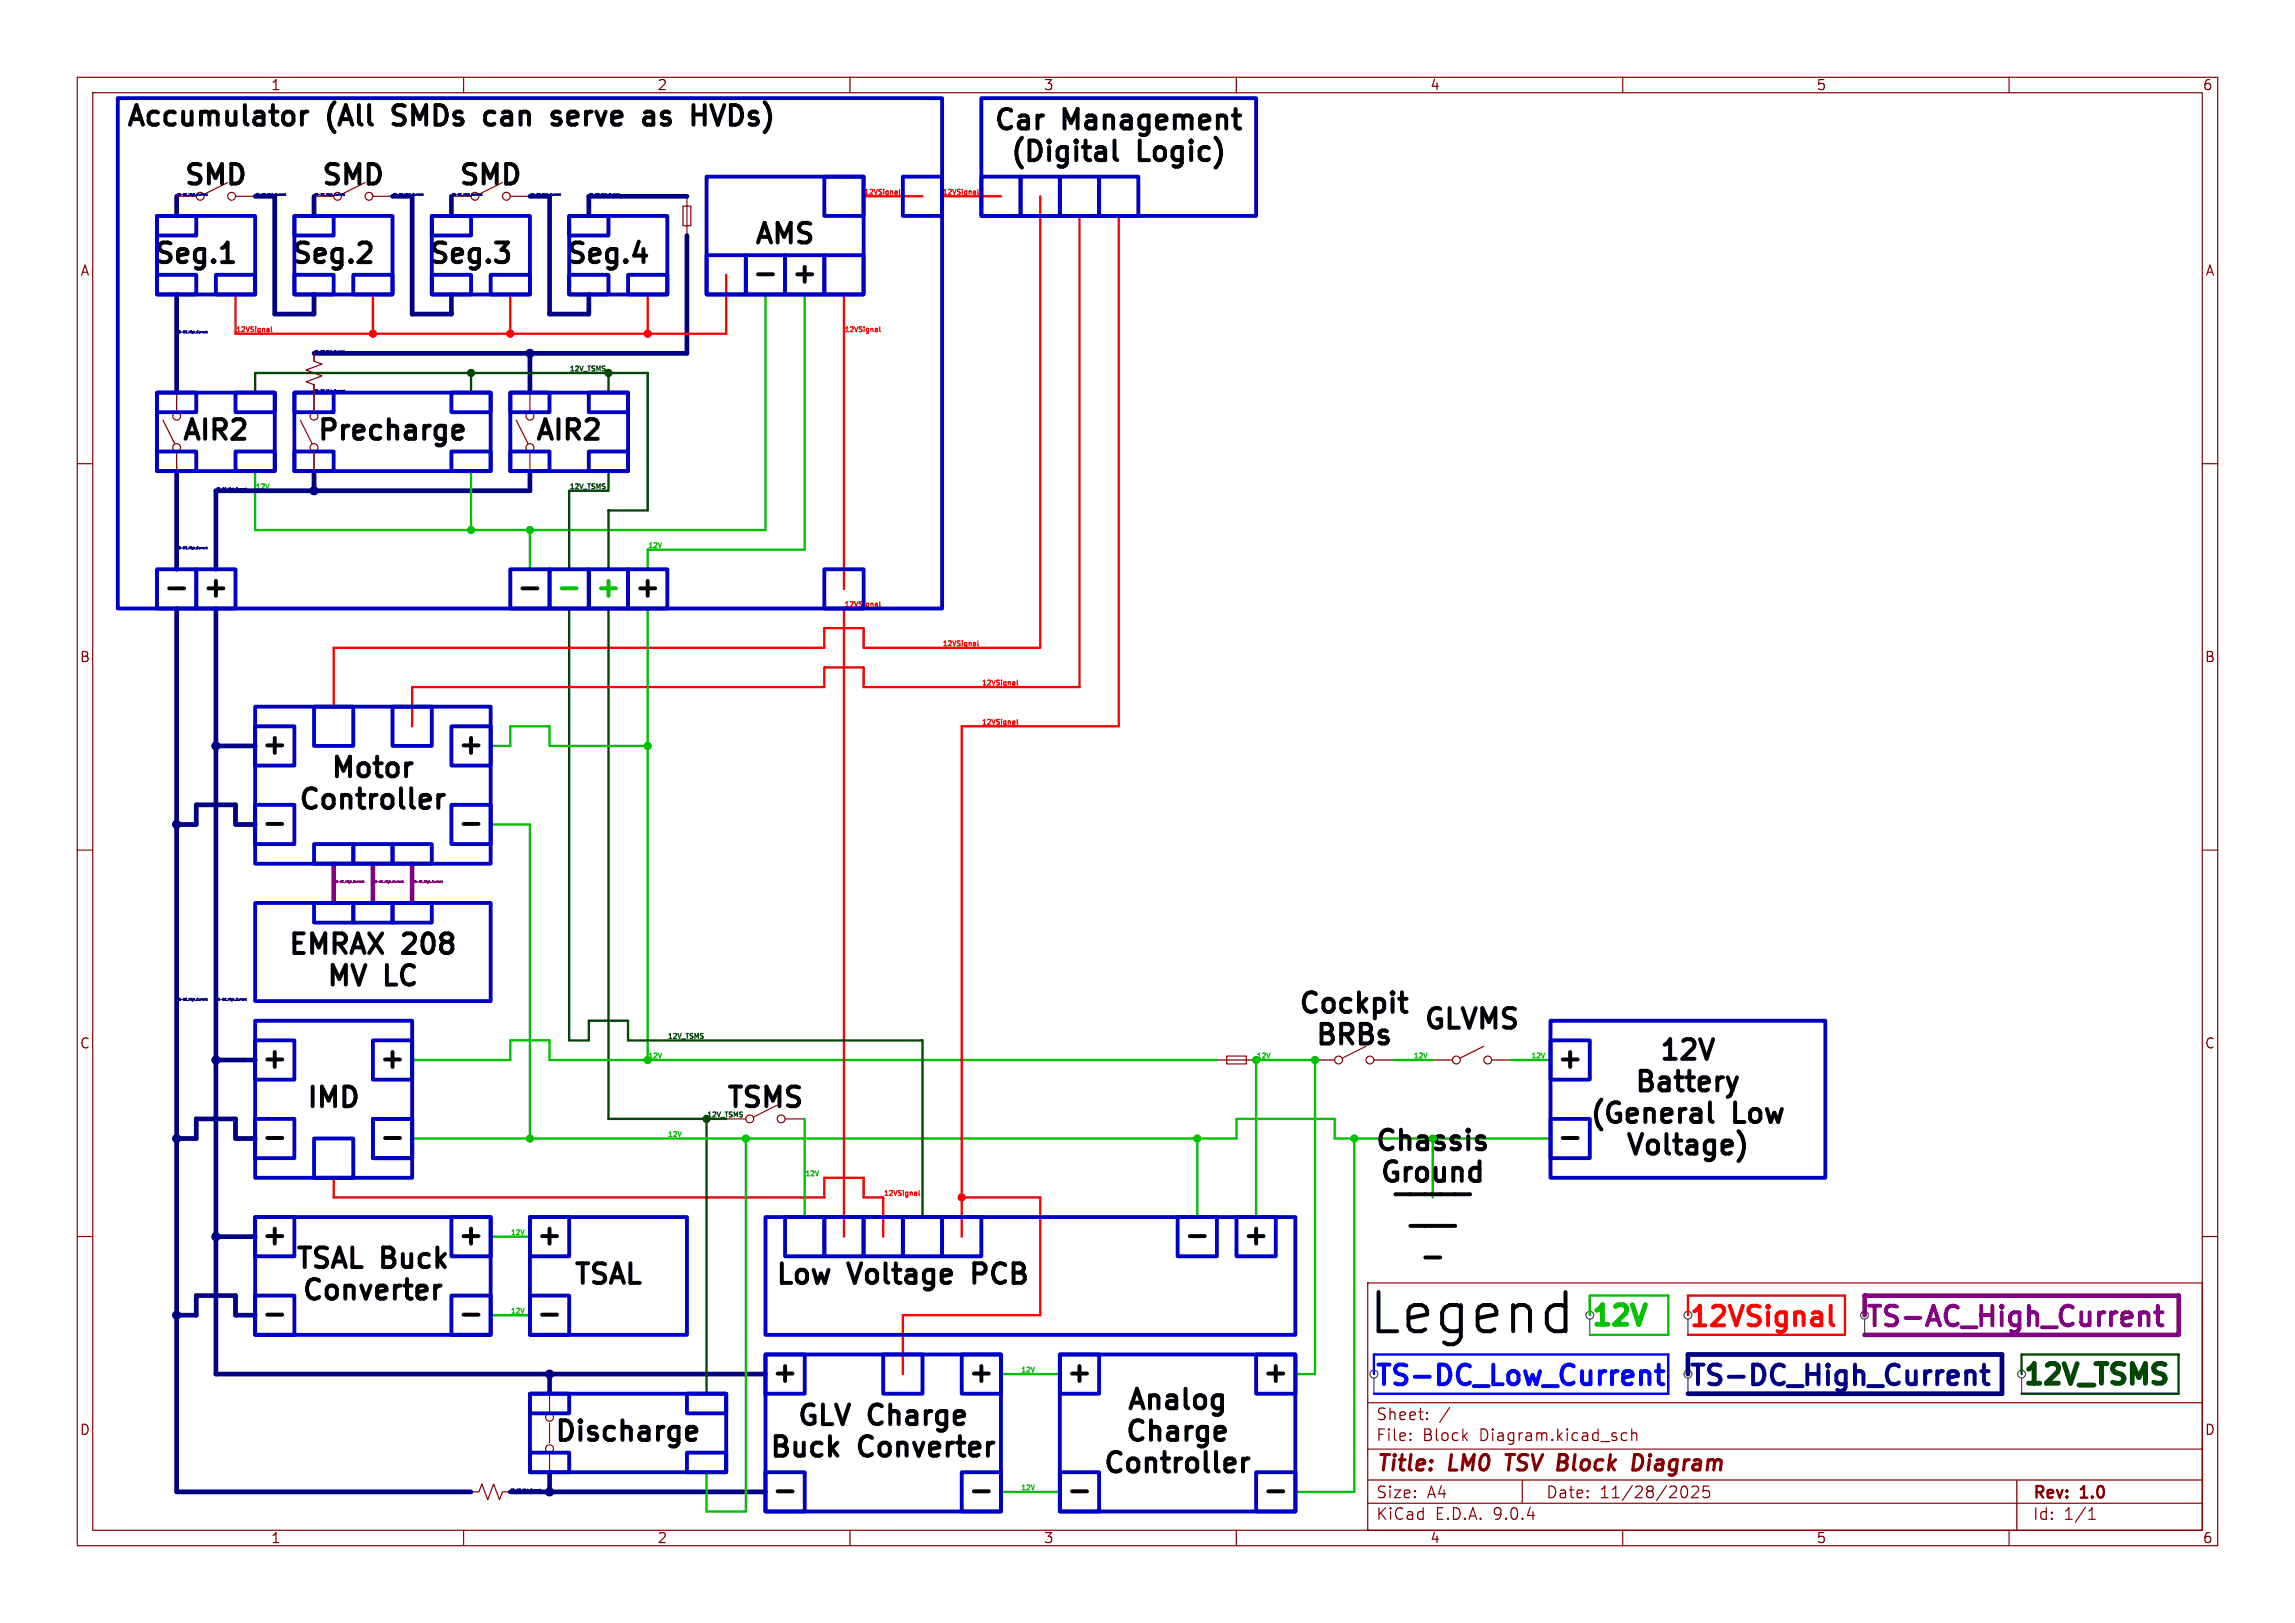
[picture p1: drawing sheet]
<svg xmlns="http://www.w3.org/2000/svg" width="297mm" height="210mm" viewBox="0 0 297 210" stroke-linecap="round" stroke-linejoin="round" font-family="sans-serif">
<defs><g id="words">
<text font-size="7.1" x="176.9" y="173.2">Legend</text>
<g font-size="3.5">
<text x="16.1" y="17">Accumulator</text>
<text x="42.5" y="17">(All</text>
<text x="52" y="17">SMDs</text>
<text x="64.8" y="17">can</text>
<text x="74.6" y="17">serve</text>
<text x="87.4" y="17">as</text>
<text x="94.7" y="17">HVDs)</text>
<text x="128.3" y="17.5">Car</text>
<text x="137.7" y="17.5">Management</text>
<text x="130.4" y="21.6">(Digital</text>
<text x="147.4" y="21.6">Logic)</text>
<text x="23.5" y="24.6">SMD</text>
<text x="41.3" y="24.6">SMD</text>
<text x="59.1" y="24.6">SMD</text>
<text x="19.6" y="34.8">Seg.1</text>
<text x="37.4" y="34.8">Seg.2</text>
<text x="55.2" y="34.8">Seg.3</text>
<text x="73" y="34.8">Seg.4</text>
<text x="97.3" y="32.3">AMS</text>
<text x="102.1" y="37.3">+</text>
<text x="23.3" y="57.7">AIR2</text>
<text x="40.7" y="57.7">Precharge</text>
<text x="69" y="57.7">AIR2</text>
<text x="25.9" y="78">+</text>
<text x="81.7" y="78">+</text>
<text x="33.5" y="98.3">+</text>
<text x="42.5" y="101.3">Motor</text>
<text x="58.9" y="98.3">+</text>
<text x="38.3" y="105.4">Controller</text>
<text x="37" y="124.2">EMRAX</text>
<text x="52.3" y="124.2">208</text>
<text x="41.9" y="128.3">MV</text>
<text x="50" y="128.3">LC</text>
<text x="167.7" y="131.8">Cockpit</text>
<text x="169.9" y="135.9">BRBs</text>
<text x="183.9" y="133.9">GLVMS</text>
<text x="214.4" y="137.9">12V</text>
<text x="33.5" y="138.9">+</text>
<text x="48.7" y="138.9">+</text>
<text x="201.1" y="138.9">+</text>
<text x="211.2" y="142">Battery</text>
<text x="39.3" y="144">IMD</text>
<text x="93.7" y="144">TSMS</text>
<text x="205.4" y="146.1">(General</text>
<text x="224.5" y="146.1">Low</text>
<text x="178.3" y="153.7">Ground</text>
<text x="210.1" y="150.2">Voltage)</text>
<text x="33.5" y="161.8">+</text>
<text x="58.9" y="161.8">+</text>
<text x="69" y="161.8">+</text>
<text x="160.5" y="161.8">+</text>
<text x="38" y="164.8">TSAL Buck</text>
<text x="73.9" y="166.9">TSAL</text>
<text x="100.1" y="166.9">Low</text>
<text x="110" y="166.9">Voltage</text>
<text x="127" y="166.9">PCB</text>
<text x="38.7" y="168.9">Converter</text>
<text x="99.5" y="179.6">+</text>
<text x="124.9" y="179.6">+</text>
<text x="137.6" y="179.6">+</text>
<text x="163" y="179.6">+</text>
<text x="102.8" y="185.2">GLV Charge</text>
<text x="145.5" y="183.1">Analog</text>
<text x="71.5" y="187.2">Discharge</text>
<text x="99.3" y="189.2">Buck</text>
<text x="111.3" y="189.2">Converter</text>
<text x="142.5" y="191.3">Controller</text>
<text x="145.3" y="187.2">Charge</text>
</g>
<g font-size="3.5" fill="#00c200">
<text x="76.7" y="78">+</text>
<text x="177.7" y="149.6">Chassis</text>
<text x="205.7" y="171.7">12V</text>
</g>
<text font-size="3.5" fill="#f00" x="218.4" y="171.8">12VSignal</text>
<text font-size="3.5" fill="#840084" x="241.3" y="171.8">TS-AC_High_Current</text>
<text font-size="3.5" fill="#00f" x="177.8" y="179.5">TS-DC_Low_Current</text>
<text font-size="3.5" fill="#000084" x="218.4" y="179.5">TS-DC_High_Current</text>
<text font-size="3.5" fill="#004800" x="261.6" y="179.3">12V_TSMS</text>
<g font-size="2.8" fill="#840000">
<text x="178" y="190.9">Title:</text>
<text x="187.7" y="190.9">LM0</text>
<text x="195.8" y="190.9">TSV Block</text>
<text x="213.8" y="190.9">Diagram</text>
</g>
<g font-size="2.1" fill="#840000">
<text x="178" y="184">Sheet:</text>
<text x="178" y="186.7">File:</text>
<text x="184.1" y="186.7">Block</text>
<text x="191.5" y="186.7">Diagram.kicad_sch</text>
<text x="178" y="196.9">KiCad</text>
<text x="178" y="194.1">Size:</text>
<text x="184.7" y="194.1">A4</text>
<text x="185.7" y="196.9">E.D.A.</text>
<text x="193.3" y="196.9">9.0.4</text>
<text x="200" y="194.1">Date:</text>
<text x="207" y="194.1">11/28/2025</text>
<text x="263" y="194.3">Rev:</text>
<text x="263" y="196.9">Id:</text>
<text x="267.1" y="196.9">1/1</text>
<text x="269.4" y="194.3">1.0</text>
</g>
<g font-size="1.8" fill="#840000">
<text x="35" y="11.9">1</text>
<text x="85" y="11.9">2</text>
<text x="135" y="11.9">3</text>
<text x="185" y="11.9">4</text>
<text x="235" y="11.9">5</text>
<text x="285" y="11.9">6</text>
<text x="10.3" y="35.9">A</text>
<text x="285.3" y="35.9">A</text>
<text x="10.3" y="85.9">B</text>
<text x="285.3" y="85.9">B</text>
<text x="10.3" y="135.9">C</text>
<text x="285.3" y="135.9">C</text>
<text x="10.3" y="185.9">D</text>
<text x="285.3" y="185.9">D</text>
<text x="35" y="199.9">1</text>
<text x="85" y="199.9">2</text>
<text x="135" y="199.9">3</text>
<text x="185" y="199.9">4</text>
<text x="235" y="199.9">5</text>
<text x="285" y="199.9">6</text>
</g>
<g font-size=".9" fill="#f00">
<text x="111.8" y="25.2">12VSignal</text>
<text x="121.9" y="25.2">12VSignal</text>
<text x="30.5" y="43">12VSignal</text>
<text x="109.2" y="43">12VSignal</text>
<text x="109.2" y="78.6">12VSignal</text>
<text x="121.9" y="83.6">12VSignal</text>
<text x="127" y="88.7">12VSignal</text>
<text x="127" y="93.8">12VSignal</text>
<text x="114.3" y="154.8">12VSignal</text>
</g>
<g font-size=".9" fill="#004800">
<text x="73.7" y="48.1">12V_TSMS</text>
<text x="73.7" y="63.3">12V_TSMS</text>
<text x="86.4" y="134.4">12V_TSMS</text>
<text x="91.4" y="144.6">12V_TSMS</text>
</g>
<g font-size=".9" fill="#00c200">
<text x="33" y="63.3">12V</text>
<text x="83.8" y="70.9">12V</text>
<text x="83.8" y="137">12V</text>
<text x="162.6" y="137">12V</text>
<text x="182.9" y="137">12V</text>
<text x="198.1" y="137">12V</text>
<text x="86.4" y="147.1">12V</text>
<text x="104.1" y="152.2">12V</text>
<text x="66" y="159.8">12V</text>
<text x="66" y="170">12V</text>
<text x="132.1" y="177.6">12V</text>
<text x="132.1" y="192.9">12V</text>
</g>
<g font-size=".4" fill="#000084">
<text x="22.9" y="25.3">TS-DC_High_Current</text>
<text x="33" y="25.3">TS-DC_High_Current</text>
<text x="40.6" y="25.3">TS-DC_High_Current</text>
<text x="50.8" y="25.3">TS-DC_High_Current</text>
<text x="58.4" y="25.3">TS-DC_High_Current</text>
<text x="68.6" y="25.3">TS-DC_High_Current</text>
<text x="76.2" y="25.3">TS-DC_High_Current</text>
<text x="22.9" y="43.1">TS-DC_High_Current</text>
<text x="40.6" y="45.7">TS-DC_High_Current</text>
<text x="40.6" y="50.7">TS-DC_High_Current</text>
<text x="27.9" y="63.4">TS-DC_High_Current</text>
<text x="22.9" y="71.1">TS-DC_High_Current</text>
<text x="22.9" y="129.5">TS-DC_High_Current</text>
<text x="27.9" y="129.5">TS-DC_High_Current</text>
<text x="66" y="193">TS-DC_High_Current</text>
</g>
<g font-size=".4" fill="#840084">
<text x="43.2" y="114.2">TS-AC_High_Current</text>
<text x="48.3" y="114.2">TS-AC_High_Current</text>
<text x="53.3" y="114.2">TS-AC_High_Current</text>
</g>
</g></defs>
<g fill="none" stroke="#840000" stroke-width=".15">
<path d="M10 10h277v190h-277zM12 12h273v186h-273zM60 10v2M110 10v2M160 10v2M210 10v2M260 10v2M30.5 25.4h2.5M48.3 25.4h2.5M66 25.4h2.6M88.4 26.7h1v2.5h-1zM88.9 25.4v5.1"/>
<path d="M21.1 54.4l1.5 3M22.9 50.8v2.5M22.9 58.4v2.6M38.9 54.4l1.5 3M40.6 45.7v1l1.1 .4-2.1 .8 2.1 .7-2.1 .8 1 .4v3.5M40.6 58.4v2.6M66.8 54.4l1.5 3M68.6 50.8v2.5M68.6 58.4v2.6M10 60h2M285 60h2M10 110h2"/>
<path d="M285 110h2M157.5 137.2h5.1M158.7 136.7h2.6v1h-2.6zM185.4 137.2h2.6M192 135.4l-3 1.5M193 137.2h2.6M10 160h2M177 166h108v32h-108zM285 160h2M60 198v2M61 193h1l.4-1 .7 2.1 .8-2.1 .7 2.1 .4-1.1h1M71.1 180.3v2.6"/>
<path d="M71.1 188v2.5M110 198v2M160 198v2M177 194.5h108M177 191.5h108M177 187.5h108M177 181.5h108M182.5 186.3h.1l-.1 .1M182.5 186.3v.1M182.5 185.5v.1M182.5 185.5h.1l-.1 .1M184.7 183.6v.1"/>
<path d="M184.7 183.6h-.1l.1 .1M184.7 182.8v.1M184.7 182.8h-.1l.1 .1M187.6 182.1l-1.3 2M197 191.5v3M209.9 186.3l.2 .1 .4-.1M210 198v2M210.5 185.5l-.4-.1-.2 .1M211.2 185.5a.37 .37 0 0 1 .6 .1v.8M211.2 184.9v1.5M218.2 192.4a1.02 1.02 0 0 1-.2 1.4M219.7 192.4l.1 .2-.1 .3-.8 .9h.9"/>
<path d="M220.5 192.3l-.1 .7 .2-.1h.5l.1 .3v.3l-.2 .3h-.4l-.2-.1M260 198v2M261 191.5v6.5M270.3 196.6h.9M270.3 195.5l.4-.4v1.5"/>
<circle cx="22.9" cy="53.8" r=".51"/>
<circle cx="40.6" cy="53.8" r=".51"/>
<circle cx="68.6" cy="53.8" r=".51"/>
<circle cx="173.2" cy="137.2" r=".51"/>
<circle cx="177.3" cy="137.2" r=".51"/>
<circle cx="188.5" cy="137.2" r=".51"/>
<circle cx="192.5" cy="137.2" r=".51"/>
<circle cx="71.1" cy="183.4" r=".51"/>
</g>
<path d="M194.9 188.2h1.1M195.5 188.2l-.3 2M212 188.2a.97 .97 0 0 1 .4 1.5l-.3 .4" fill="none" stroke="#840000" stroke-width=".4"/>
<g fill="none" stroke="#000084" stroke-width=".15">
<path d="M36.5 25.1l.1 .1M36.6 25.3h-.1M36.6 25.2h.1M36.6 25.2h-.1M36.7 25.1v.2M36.7 25.1h.1v.2M36.7 25.1h.1M36.9 25.1h.1M36.9 25v.3M36.9 25.3h.1M54.3 25.1l.1 .1M54.3 25.3h.1"/>
<path d="M54.4 25.2h.1M54.4 25.2h-.2M54.5 25.1v.2M54.5 25.1h.1v.2M54.5 25.1h.1M54.7 25.1h.1M54.7 25v.3M54.7 25.3h.1M72.1 25.1v.1M72.1 25.3h.1M72.1 25.2h.1M72.1 25.2h-.1"/>
<path d="M72.2 25.1v.2M72.3 25.1l.1 .2M72.3 25.1h-.1M72.4 25.1h.1M72.5 25v.3M79.7 25.1l.1 .1M79.7 25.3h.1M79.8 25.2h.1M79.8 25.2h-.2M79.9 25.1v.2M79.9 25.1h.1v.2M79.9 25.1h.1"/>
<path d="M80.1 25.1h.1M80.1 25v.3M80.1 25.3h.1M26.3 42.9l.1 .1h-.1M26.4 43.1h-.1M26.5 42.9v.2M26.5 42.9h.1v.2M26.5 42.9h.1M26.7 42.9h.1M26.8 42.8v.3M44.1 45.4l.1 .1M44.1 50.5l.1 .1"/>
<path d="M44.2 45.6h-.1M44.2 50.7h-.1M44.2 45.5h.1M44.2 50.6h.1M44.2 45.5h-.1M44.2 50.6h-.1M44.3 45.4v.2M44.3 50.5v.2M44.3 45.5h.1v.1M44.3 45.5h.1M44.3 50.5h.1v.2M44.3 50.5h.1"/>
<path d="M44.5 45.4h.1M44.5 50.5h.1M44.5 45.4v.2M44.5 50.4v.3M44.5 45.6h.1M44.5 50.7h.1M44.6 45.6h.1M44.6 50.7h.1M26.3 70.8l.1 .1h-.1M26.4 71h-.1M26.5 70.8v.2M26.5 70.9h.1v.1"/>
<path d="M26.5 70.9h.1M26.7 70.8h.1M26.8 70.8v.2M26.8 71h.1M31.4 63.2l.1 .1h-.1M31.5 63.4h-.1M31.6 63.2v.2M31.6 63.2h.1v.2M31.6 63.2h.1M31.8 63.2h.1M31.8 63.1l.1 .3M26.3 129.3h.1h-.1"/>
<path d="M26.4 129.4h-.1M26.5 129.3v.1M26.5 129.3h.1M26.6 129.3h.1M26.6 129.3v.1M26.7 129.3h.1M26.8 129.2v.2M31.4 129.3h.1h-.1M31.5 129.4h-.1M31.6 129.3v.1M31.6 129.3h.1M31.7 129.3h.1"/>
<path d="M31.7 129.3v.1M31.8 129.3h.1M31.8 129.2l.1 .2M69.5 192.8h.1h-.1M69.6 192.9h-.1M69.7 192.8v.1M69.7 192.8h.1v.1M69.7 192.8h.1M69.9 192.8h.1M69.9 192.7l.1 .2"/>
</g>
<g fill="none" stroke="#f00" stroke-width=".15">
<path d="M116 24.7l.1 .1v.3M116.1 25.1h-.1M116.1 24.9h-.1M116.4 24.5v.5l.1 .1M126.2 24.7l.1 .1v.3M126.3 25.1h-.1M126.3 24.9h-.1M126.6 24.5v.5v.1M34.7 42.5l.1 .1v.3M34.8 42.9h.1M34.8 42.6v.1M35.1 42.3v.5l.1 .1"/>
<path d="M113.5 42.5l.1 .1v.3M113.6 42.9h-.1M113.6 42.6l-.1 .1M113.9 42.3v.5v.1M113.5 78.1h.1v.4M113.6 78.4l-.1 .1M113.6 78.2h-.1M113.9 77.8v.6v.1M126.2 83.1l.1 .1v.4M126.3 83.5l-.1 .1M126.3 83.3h-.1M126.6 82.9v.6v.1"/>
<path d="M131.2 88.2l.1 .1v.3M131.2 93.3l.1 .1v.3M131.3 93.7h.1M131.3 93.4v.1M131.3 88.6h.1M131.3 88.4h.1M131.6 93.1v.5l.1 .1M131.6 88v.5l.1 .1M118.5 154.3h.1v.4M118.6 154.6v.1M118.6 154.4h.1M118.9 154v.6l.1 .1"/>
</g>
<path d="M214.3 177.4h1M214.7 176.6v2.2l.1 .2 .5 .1" fill="none" stroke="#00f" stroke-width=".51"/>
<path d="M277.7 169.8l.2 .1 .1 .3v1.3M278.9 169.8h1M279.3 169v2.1l.1 .3 .5 .1" fill="none" stroke="#840084" stroke-width=".51"/>
<g fill="none" stroke="#840084" stroke-width=".15">
<path d="M46.6 114l.1 .1h-.1M46.7 114.2h-.1M46.8 114v.2M46.8 114h.1M46.9 114v.1M46.9 114.1v.1M47 114h.1M47 113.9l.1 .3M51.7 114l.1 .1h-.1M51.8 114.2h-.1M51.9 114v.2M51.9 114h.1"/>
<path d="M52 114v.1M52 114.1v.1M52.1 114h.1M52.1 113.9l.1 .3M56.8 114l.1 .1h-.2M56.9 114.2h-.1M57 114v.2M57 114h.1M57.1 114v.1M57.1 114.1v.1M57.2 114h.1M57.2 113.9l.1 .3"/>
</g>
<path d="M254.8 177.4h.4l.2 .1 .1 .3v1.3M256.4 177.4h1M256.8 176.6v2.2l.1 .2 .5 .1" fill="none" stroke="#000084" stroke-width=".51"/>
<path d="M236.9 169v2.1l.1 .3 .3 .1" fill="none" stroke="#f00" stroke-width=".51"/>
<g fill="none" stroke="#000084" stroke-width=".61">
<path d="M22.9 25.4v2.5M22.9 38.1v12.7M33 25.4h2.6v15.2h5v-2.5M40.6 25.4v2.5M50.8 25.4h2.5v15.2h5.1v-2.5M58.4 25.4v2.5M68.6 25.4h2.5v15.2h5.1v-2.5M88.9 25.4h-12.7v2.5M88.9 30.5v15.2h-48.3M68.6 45.7v5.1M22.9 61v12.7M22.9 78.7v114.3h38.1"/>
<path d="M27.9 78.7v99.1h71.2M40.6 61v2.5M68.6 61v2.5h-40.7v10.2M27.9 96.5h5.1M22.9 106.7h2.5v-2.6h5.1v2.6h2.5M27.9 137.2h5.1M22.9 147.3h2.5v-2.5h5.1v2.5h2.5M22.9 170.2h2.5v-2.6h5.1v2.6h2.5M27.9 160h5.1M71.1 177.8v2.5M218.4 177.8v-2.5h40.7v5h-40.7M66 193h33.1"/>
<path d="M71.1 190.5v2.5"/>
</g>
<g fill="none" stroke="#00c200" stroke-width=".3">
<path d="M99.1 38.1v30.5h-66.1v-7.6M104.1 38.1v33h-20.3v2.6M61 61v7.6M68.6 68.6v5.1M83.8 78.7v58.5M63.5 96.5h2.5v-2.5h5.1v2.5h12.7M63.5 106.7h5.1v40.6M53.3 137.2h12.7v-2.6h5.1v2.6h86.4M180.3 137.2h5.1M195.6 137.2h5.1M53.3 147.3h106.7v-2.5h12.7v2.5h28M96.5 147.3v48.3h-5.1v-5.1"/>
<path d="M104.1 144.8v12.7M154.9 147.3v10.2M162.6 157.5v-20.3h7.6v40.6h-2.6M175.3 147.3v45.7h-7.7M185.4 147.3v7.6M63.5 170.2h5.1M63.5 160h5.1M129.5 177.8h7.7M205.7 170.2v-2.6h10.2v5.1h-10.2M129.5 193h7.7"/>
</g>
<g fill="none" stroke="#f00" stroke-width=".3">
<path d="M48.3 38.1v5.1M66 38.1v5.1M83.8 38.1v5.1M94 35.6v7.6h-63.5v-5.1M109.2 38.1v38.1M111.8 25.4h7.6M121.9 25.4h7.6M134.6 25.4v58.4h-22.8v-2.5h-5.1v2.5h-63.5v7.6M139.7 27.9v61h-27.9v-2.5h-5.1v2.5h-53.4v5.1M144.8 27.9v66.1h-20.3v66M109.2 78.7v81.3M43.2 152.4v2.5h63.5v-2.5h5.1v2.5h2.5v5.1"/>
<path d="M124.5 154.9h10.1v15.3h-17.8v7.6M218.4 170.2v-2.6h20.4v5.1h-20.4"/>
</g>
<path d="M33 50.8v-2.5h50.8v17.7h-5.1v7.7M61 48.3v2.5h-5.1M78.7 48.3v2.5M73.7 78.7v55.9h2.5v-2.5h5.1v2.5h38.1v22.9M78.7 78.7v66.1h15.3M78.7 61v2.5h-5v10.2M91.4 144.8v35.5M261.6 177.8v-2.5h20.3v5h-20.3" fill="none" stroke="#004800" stroke-width=".3"/>
<path d="M177.8 177.8v-2.5h38.1v5h-38.1" fill="none" stroke="#00f" stroke-width=".3"/>
<path d="M43.2 111.8v5M48.3 111.8v5M53.3 111.8v5M241.3 170.2v-2.6h40.6v5.1h-40.6" fill="none" stroke="#840084" stroke-width=".61"/>
<g fill="none" stroke="#000" stroke-width=".51">
<path d="M39.1 14.4v1.7M39.8 14.4a.65 .65 0 0 0-.7 .5M62.9 15.9l.4 .2h.4M63.7 14.4h-.4l-.4 .3M71.8 14.4h.4l.3 .2M71.8 15.3h.4l.3 .1 .1 .4-.1 .2-.3 .1h-.5M85.6 16l.3 .1h.5M86.4 14.4h-.4l-.2 .2-.2 .2 .2 .4 .2 .1h.4M89.7 13.6v2.5M91.2 13.6v2.5M92 13.6l.9 2.5 .8-2.5M144.2 18.2v2.2l.2 .2 .2 .1"/>
<path d="M159.5 14.9h1M160.3 16.6h.2M28.7 33.9h1.5M46.4 33.9h1.6M47.8 31.6l.2 .3-.2 .6M64.2 31.4h1.5l-.8 .9M65.6 32.6l.1 .2v.6l-.1 .3M82.1 33.1h1.5M98.1 35.5h1.9M59 55.1h.5l.3 .1 .1 .5-1.2 .2M59.8 56.7l-.3 .1h-.5M21.9 76.1h1.9"/>
<path d="M67.6 76.1h1.9M34.6 106.6h1.9M56.7 102.8v1.7M57.5 102.8a.65 .65 0 0 0-.8 .5M60 106.6h1.9M181.1 129.2h.9M181.8 130.9h.2M224.8 139.4l-.6 1.7M34.6 147.3h1.9M49.8 147.3h2M154 160h1.9M182.5 158.6h5.8"/>
<path d="M202.2 147.3h2M221.3 142.6v2.2l.1 .3 .2 .1M225.5 147.1a3 3 0 0 1-.4 3M34.6 170.1h1.9M57 166.3l-.5 .2M60 170.1h1.9M70.2 170.1h1.9M184.5 162.7h1.9M89.3 184.6h.4l.3 .1 .1 .5-1.2 .3M90 186.2l-.3 .1h-.4M100.6 193h2M126 193h2"/>
<path d="M138.7 193h2M160.9 188.7v1.7M161.6 188.7a.65 .65 0 0 0-.7 .5M164.1 193h2"/>
</g>
<path d="M72.7 76.1h1.9" fill="none" stroke="#00c200" stroke-width=".51"/>
<g fill="none" stroke="#0000c2" stroke-width=".5">
<path d="M15.2 12.7h106.7v66h-106.7zM127 12.7h35.6v15.2h-35.6zM20.3 35.6h5.1v2.5h-5.1zM20.3 27.9h5.1v2.6h-5.1zM20.3 27.9h12.7v10.2h-12.7zM27.9 35.6h5.1v2.5h-5.1zM38.1 35.6h5.1v2.5h-5.1zM38.1 27.9h5.1v2.6h-5.1zM38.1 27.9h12.7v10.2h-12.7zM45.7 35.6h5.1v2.5h-5.1zM55.9 35.6h5.1v2.5h-5.1zM55.9 27.9h5.1v2.6h-5.1z"/>
<path d="M55.9 27.9h12.7v10.2h-12.7zM63.5 35.6h5.1v2.5h-5.1zM73.7 27.9h12.7v10.2h-12.7zM73.7 35.6h5v2.5h-5zM73.7 27.9h5v2.6h-5zM81.3 35.6h5.1v2.5h-5.1zM91.4 22.9h20.4v15.2h-20.4zM91.4 33h5.1v5.1h-5.1zM96.5 33h5.1v5.1h-5.1zM101.6 33h5.1v5.1h-5.1zM106.7 33h5.1v5.1h-5.1zM106.7 22.9h5.1v5h-5.1z"/>
<path d="M116.8 22.9h5.1v5h-5.1zM127 22.9h5.1v5h-5.1zM132.1 22.9h5.1v5h-5.1zM137.2 22.9h5v5h-5zM142.2 22.9h5.1v5h-5.1zM20.3 50.8h5.1v2.5h-5.1zM20.3 58.4h5.1v2.6h-5.1zM20.3 50.8h15.3v10.2h-15.3zM30.5 58.4h5.1v2.6h-5.1zM30.5 50.8h5.1v2.5h-5.1zM38.1 50.8h25.4v10.2h-25.4zM38.1 58.4h5.1v2.6h-5.1z"/>
<path d="M38.1 50.8h5.1v2.5h-5.1zM58.4 58.4h5.1v2.6h-5.1zM58.4 50.8h5.1v2.5h-5.1zM66 50.8h15.3v10.2h-15.3zM66 58.4h5.1v2.6h-5.1zM66 50.8h5.1v2.5h-5.1zM76.2 50.8h5.1v2.5h-5.1zM76.2 58.4h5.1v2.6h-5.1zM20.3 73.7h5.1v5h-5.1zM25.4 73.7h5.1v5h-5.1zM66 73.7h5.1v5h-5.1zM71.1 73.7h5.1v5h-5.1z"/>
<path d="M76.2 73.7h5.1v5h-5.1zM81.3 73.7h5.1v5h-5.1zM106.7 73.7h5.1v5h-5.1zM33 94h5.1v5.1h-5.1zM33 91.4h30.5v20.4h-30.5zM40.6 91.4h5.1v5.1h-5.1zM50.8 91.4h5.1v5.1h-5.1zM58.4 94h5.1v5.1h-5.1zM33 116.8h30.5v12.7h-30.5zM33 104.1h5.1v5.1h-5.1zM40.6 116.8h5.1v2.6h-5.1zM40.6 109.2h5.1v2.6h-5.1z"/>
<path d="M45.7 116.8h5.1v2.6h-5.1zM45.7 109.2h5.1v2.6h-5.1zM50.8 116.8h5.1v2.6h-5.1zM50.8 109.2h5.1v2.6h-5.1zM58.4 104.1h5.1v5.1h-5.1zM33 134.6h5.1v5.1h-5.1zM33 132.1h20.3v20.3h-20.3zM48.3 134.6h5v5.1h-5zM200.7 134.6h5v5.1h-5zM200.7 132.1h35.5v20.3h-35.5zM33 157.5h5.1v5.1h-5.1zM33 144.8h5.1v5.1h-5.1z"/>
<path d="M33 157.5h30.5v15.2h-30.5zM40.6 147.3h5.1v5.1h-5.1zM48.3 144.8h5v5.1h-5zM58.4 157.5h5.1v5.1h-5.1zM68.6 157.5h5.1v5.1h-5.1zM68.6 157.5h20.3v15.2h-20.3zM99.1 157.5h68.5v15.2h-68.5zM101.6 157.5h5.1v5.1h-5.1zM106.7 157.5h5.1v5.1h-5.1zM111.8 157.5h5v5.1h-5zM116.8 157.5h5.1v5.1h-5.1zM121.9 157.5h5.1v5.1h-5.1z"/>
<path d="M152.4 157.5h5.1v5.1h-5.1zM160 157.5h5.1v5.1h-5.1zM200.7 144.8h5v5.1h-5zM33 167.6h5.1v5.1h-5.1zM58.4 167.6h5.1v5.1h-5.1zM68.6 167.6h5.1v5.1h-5.1zM99.1 175.3h30.4v20.3h-30.4zM99.1 175.3h5v5h-5zM114.3 175.3h5.1v5h-5.1zM124.5 175.3h5v5h-5zM137.2 175.3h30.4v20.3h-30.4zM137.2 175.3h5v5h-5z"/>
<path d="M162.6 175.3h5v5h-5zM68.6 180.3h25.4v10.2h-25.4zM68.6 180.3h5.1v2.6h-5.1zM68.6 188h5.1v2.5h-5.1zM88.9 180.3h5.1v2.6h-5.1zM88.9 188h5.1v2.5h-5.1zM99.1 190.5h5v5.1h-5zM124.5 190.5h5v5.1h-5zM137.2 190.5h5v5.1h-5zM162.6 190.5h5v5.1h-5z"/>
</g>
<g fill="#00c200" stroke="#00c200" stroke-width=".15">
<circle cx="162.6" cy="137.2" r=".46"/>
<circle cx="154.9" cy="147.3" r=".46"/>
<circle cx="175.3" cy="147.3" r=".46"/>
<circle cx="170.2" cy="137.2" r=".46"/>
<circle cx="68.6" cy="147.3" r=".46"/>
<circle cx="96.5" cy="147.3" r=".46"/>
<circle cx="83.8" cy="137.2" r=".46"/>
<circle cx="68.6" cy="68.6" r=".46"/>
<circle cx="61" cy="68.6" r=".46"/>
<circle cx="83.8" cy="96.5" r=".46"/>
</g>
<g fill="#004800" stroke="#004800" stroke-width=".15">
<circle cx="91.4" cy="144.8" r=".46"/>
<circle cx="61" cy="48.3" r=".46"/>
<circle cx="78.7" cy="48.3" r=".46"/>
</g>
<g fill="#000084" stroke="#000084" stroke-width=".15">
<circle cx="71.1" cy="193" r=".52"/>
<circle cx="71.1" cy="177.8" r=".52"/>
<circle cx="22.9" cy="170.2" r=".52"/>
<circle cx="27.9" cy="137.2" r=".52"/>
<circle cx="22.9" cy="147.3" r=".52"/>
<circle cx="27.9" cy="160" r=".52"/>
<circle cx="40.6" cy="63.5" r=".52"/>
<circle cx="68.6" cy="45.7" r=".52"/>
<circle cx="27.9" cy="96.5" r=".52"/>
<circle cx="22.9" cy="106.7" r=".52"/>
</g>
<g fill="#f00" stroke="#f00" stroke-width=".15">
<circle cx="124.5" cy="154.9" r=".46"/>
<circle cx="48.3" cy="43.2" r=".46"/>
<circle cx="66" cy="43.2" r=".46"/>
<circle cx="83.8" cy="43.2" r=".46"/>
</g>
<use href="#words"/>
</svg>
